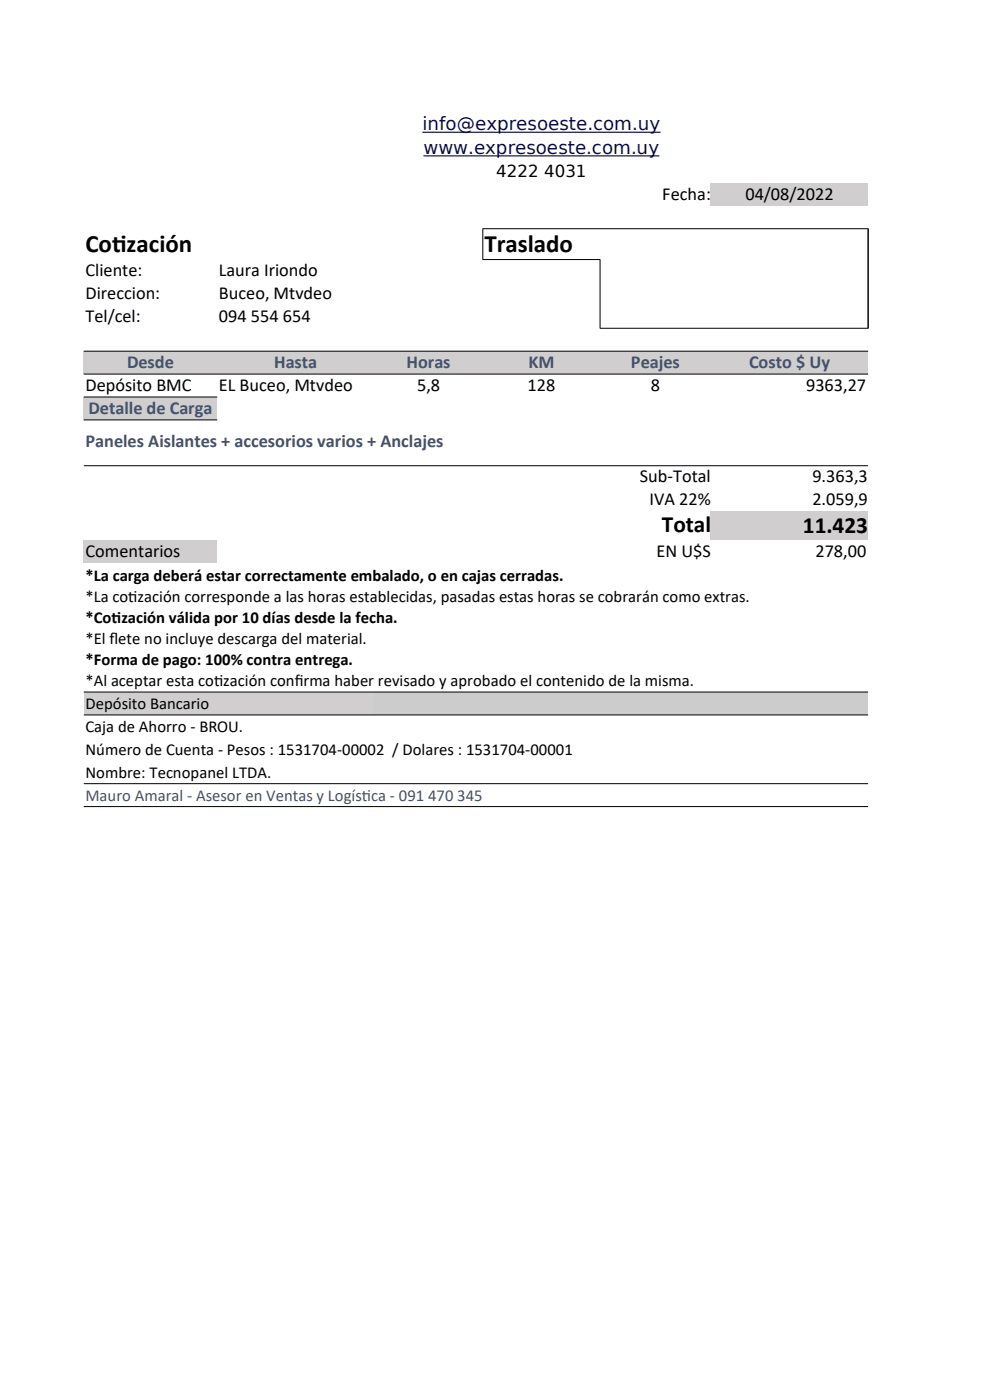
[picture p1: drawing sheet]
<svg xmlns="http://www.w3.org/2000/svg" width="210mm" height="297mm" viewBox="0 0 210 297" stroke-linecap="round" stroke-linejoin="round" font-family="sans-serif">
<defs><g id="words">
<g font-size="5.3">
<text x="18.1" y="53.4">Cot</text>
<text x="23.8" y="53.4">ización</text>
<text x="102.8" y="53.4">Traslado</text>
</g>
<g font-size="4.9">
<text x="140.4" y="112.8">Total</text>
<text x="170.3" y="113.1">11.423</text>
</g>
<g font-size="3.9" fill="#000080">
<text x="89.6" y="27.7">info@expresoeste.com.uy</text>
<text x="89.8" y="32.7">www.expresoeste.com.uy</text>
</g>
<g font-size="3.9">
<text x="140.5" y="42.3">Fecha:</text>
<text x="158.1" y="42.3">04/08/2022</text>
<text x="18.1" y="58.6">Cliente:</text>
<text x="46.4" y="58.6">Laura Iriondo</text>
<text x="18.1" y="63.5">Direccion:</text>
<text x="46.4" y="63.5">Buceo, Mtvdeo</text>
<text x="18.1" y="68.3">Tel/cel:</text>
<text x="46.4" y="68.3">094 554 654</text>
<text x="18.1" y="82.9">Depósito BMC</text>
<text x="46.4" y="82.9">EL Buceo, Mtvdeo</text>
<text x="88.5" y="82.9">5,8</text>
<text x="111.9" y="82.9">128</text>
<text x="138.1" y="82.9">8</text>
<text x="171" y="82.9">9363,27</text>
<text x="135.7" y="102.2">Sub-Total</text>
<text x="137.8" y="107.1">IVA 22%</text>
<text x="172.3" y="102.3">9.363,3</text>
<text x="172.3" y="107.2">2.059,9</text>
<text x="18.1" y="118.2">Comentarios</text>
<text x="139.3" y="118.2">EN U$S</text>
<text x="173" y="118.2">278,00</text>
</g>
<g font-size="3.9" fill="#44546a">
<text x="27" y="78">Desde</text>
<text x="58.2" y="78">Hasta</text>
<text x="86.2" y="78">Horas</text>
<text x="112.1" y="78">KM</text>
<text x="133.8" y="78">Peajes</text>
<text x="158.9" y="78">Costo $ Uy</text>
<text x="18.8" y="87.7">Detalle de Carga</text>
<text x="18.1" y="94.9">Paneles Aislantes + accesorios varios + Anclajes</text>
</g>
<g font-size="3.5">
<text x="105.3" y="37.6">4222 4031</text>
<text x="18.1" y="123.2">*La carga deberá estar correctamente embalado, o en cajas cerradas.</text>
<text x="18.1" y="127.6">*La cot</text>
<text x="27.2" y="127.6">ización corresponde a las horas establecidas, pasadas estas horas se cobrarán como extras.</text>
<text x="18.1" y="132.1">*Cot</text>
<text x="18.1" y="136.6">*El f</text>
<text x="23.2" y="136.6">lete no incluye descarga del material.</text>
<text x="23.7" y="132.1">ización válida por 10 días desde la fecha.</text>
<text x="18.1" y="141.1">*Forma de pago: 100% contra entrega.</text>
<text x="18.1" y="145.6">*Al aceptar esta cot</text>
<text x="45.4" y="145.6">ización conf</text>
<text x="62.5" y="145.6">irma haber revisado y aprobado el contenido de la misma.</text>
<text x="18.1" y="150.5">Depósito Bancario</text>
<text x="18.1" y="155.3">Caja de Ahorro - BROU.</text>
<text x="18.1" y="160.2">Número de Cuenta - Pesos : 1531704-00002 / Dolares : 1531704-00001</text>
<text x="18.1" y="165">Nombre: Tecnopanel LTDA.</text>
</g>
<g font-size="3.5" fill="#44546a">
<text x="18.1" y="169.9">Mauro Amaral - Asesor en Ventas y Logíst</text>
<text x="76.8" y="169.9">ica - 091 470 345</text>
</g>
</g></defs>
<g fill="#d0cece">
<path d="M150.8 38.8h33.3v4.8h-33.3z" fill-rule="evenodd"/>
<path d="M17.8 74.5h166.3v4.8h-166.3z" fill-rule="evenodd"/>
<path d="M17.8 84.2h28.3v4.9h-28.3z" fill-rule="evenodd"/>
<path d="M150.8 108.5h33.3v6.1h-33.3z" fill-rule="evenodd"/>
<path d="M17.8 114.6h28.3v4.9h-28.3z" fill-rule="evenodd"/>
<path d="M17.8 146.8h61.6v4.9h-61.6z" fill-rule="evenodd"/>
</g>
<path d="M79.4 146.8h104.7v4.9h-104.7z" fill-rule="evenodd" fill="#ccc"/>
<g fill="none" stroke="#000" stroke-width=".21">
<path d="M102.4 55.1h24.9M102.4 55.1v-6.6h81.8v21.2M127.3 55v14.7M17.8 74.5h166.4M17.8 79.4h166.4M127.3 69.6h56.9M17.8 84.2h28.3M17.8 89.1h28.3M17.8 98.8h166.4M17.8 146.8h166.4M17.8 151.7h166.4M17.8 166.3h166.4"/>
<path d="M17.8 171.1h166.4"/>
</g>
<path d="M89.6 28.1h50.5M89.8 33.1h50.1" fill="none" stroke="#000080" stroke-width=".25"/>
<use href="#words"/>
</svg>
